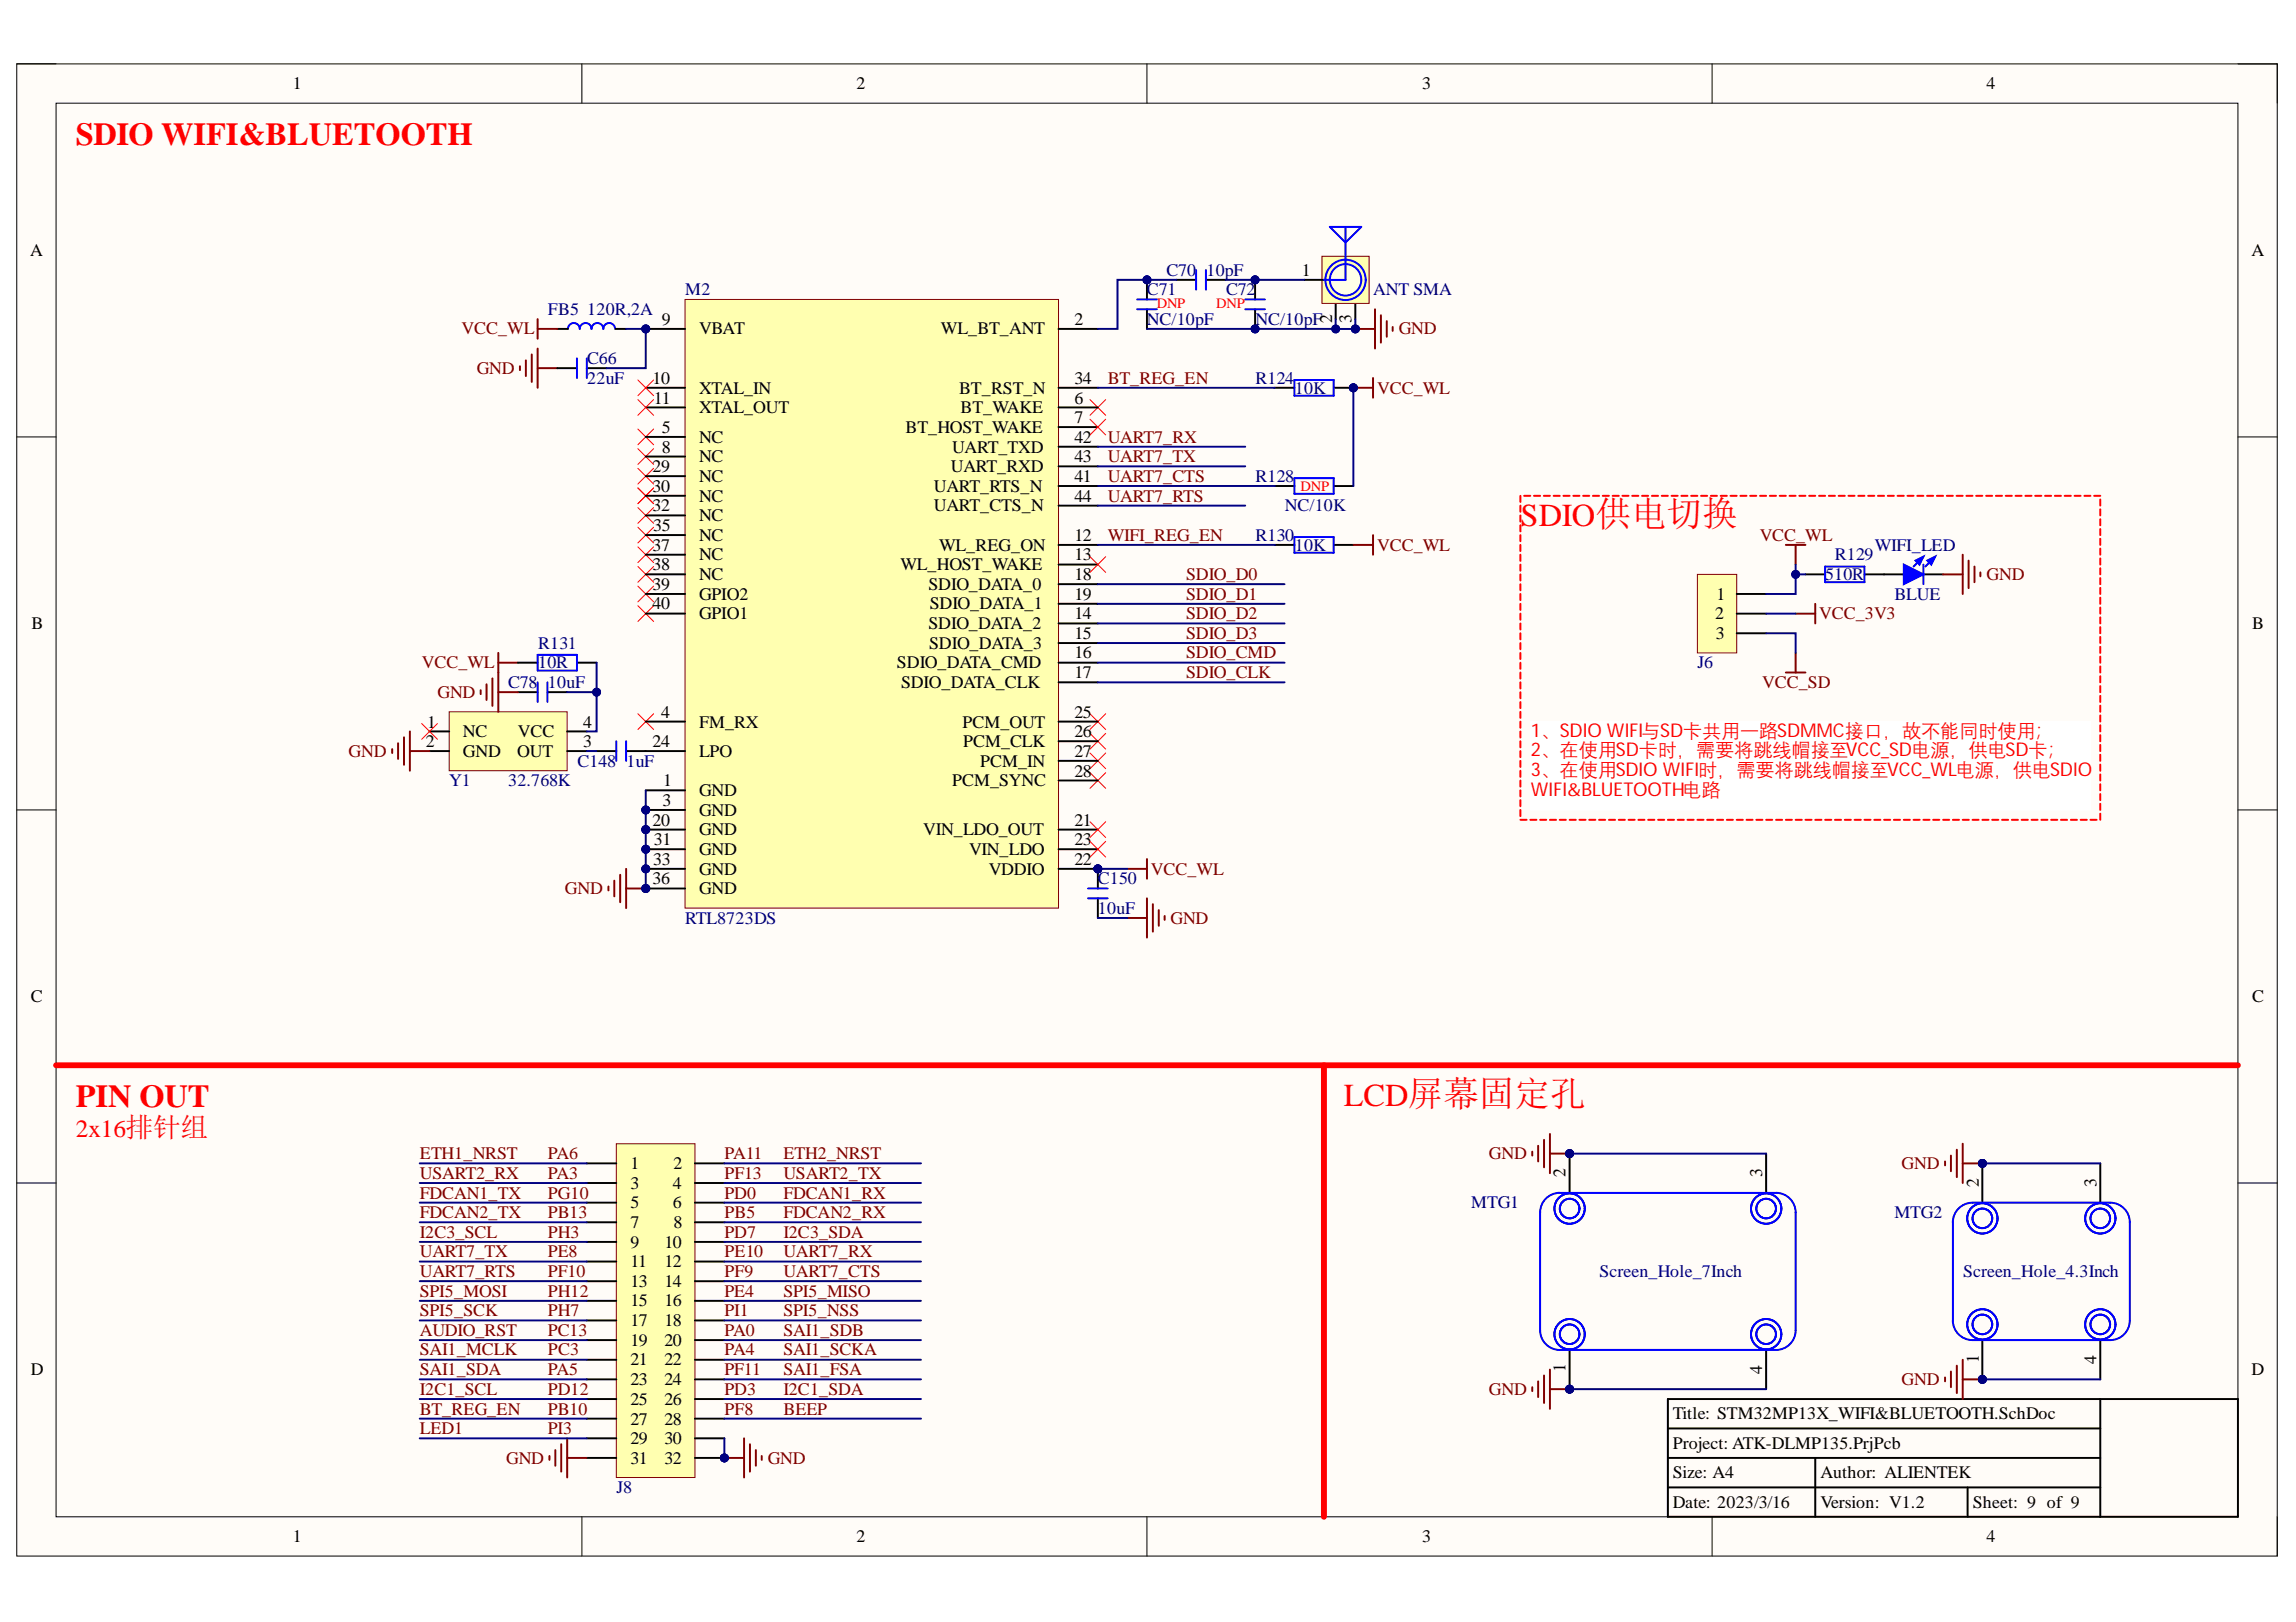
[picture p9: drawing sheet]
<svg xmlns="http://www.w3.org/2000/svg" width="297mm" height="210mm" viewBox="0 0 297 210" stroke-linecap="round" stroke-linejoin="round" font-family="sans-serif">
<defs><g id="words">
<g font-size="4.1" fill="#f00">
<text x="9.8" y="18.8">SDIO WIFI&amp;BLUETOOTH</text>
<text x="196.7" y="68.1">SDIO供电切换</text>
<text x="9.8" y="143.3">PIN OUT</text>
<text x="173.8" y="143.1">LCD屏幕固定孔</text>
</g>
<text font-size="3.2" fill="#f00" x="9.8" y="147.2">2x16排针组</text>
<g font-size="2.5" fill="#f00">
<text x="198" y="95.3">1、SDIO WIFI与SD卡共用一路SDMMC接口，故不能同时使用；</text>
<text x="198" y="97.9">2、在使用SD卡时，需要将跳线帽接至VCC_SD电源，供电SD卡；</text>
<text x="198" y="100.4">3、在使用SDIO WIFI时，需要将跳线帽接至VCC_WL电源，供电SDIO</text>
<text x="198" y="103">WIFI&amp;BLUETOOTH电路</text>
</g>
<g font-size="2.3">
<text x="37.9" y="11.6">1</text>
<text x="110.8" y="11.6">2</text>
<text x="184" y="11.6">3</text>
<text x="257" y="11.6">4</text>
<text x="3.9" y="33.1">A</text>
<text x="168.4" y="35.7">1</text>
<text x="291.3" y="33.1">A</text>
<text x="172.3" y="41.8" transform="rotate(-90 172.3 41.8)">2</text>
<text x="174.9" y="41.8" transform="rotate(-90 174.9 41.8)">3</text>
<text x="85.6" y="42">9</text>
<text x="90.4" y="43.3">VBAT</text>
<text x="121.7" y="43.3">WL_BT_ANT</text>
<text x="139" y="42">2</text>
<text x="84.4" y="49.7">10</text>
<text x="84.6" y="52.2">11</text>
<text x="90.4" y="51">XTAL_IN</text>
<text x="90.4" y="53.5">XTAL_OUT</text>
<text x="124.1" y="51">BT_RST_N</text>
<text x="124.3" y="53.5">BT_WAKE</text>
<text x="139" y="52.2">6</text>
<text x="139" y="49.7">34</text>
<text x="85.6" y="56">5</text>
<text x="85.6" y="58.6">8</text>
<text x="90.4" y="57.3">NC</text>
<text x="90.4" y="59.8">NC</text>
<text x="117.2" y="56">BT_HOST_WAKE</text>
<text x="123.2" y="58.6">UART_TXD</text>
<text x="139" y="54.8">7</text>
<text x="139" y="57.3">42</text>
<text x="139" y="59.8">43</text>
<text x="84.4" y="61.1">29</text>
<text x="84.4" y="63.6">30</text>
<text x="90.4" y="62.4">NC</text>
<text x="90.4" y="64.9">NC</text>
<text x="120.8" y="63.6">UART_RTS_N</text>
<text x="123" y="61.1">UART_RXD</text>
<text x="139" y="62.4">41</text>
<text x="139" y="64.9">44</text>
<text x="84.4" y="66.2">32</text>
<text x="84.4" y="71.3">37</text>
<text x="84.5" y="68.7">35</text>
<text x="90.4" y="67.5">NC</text>
<text x="90.4" y="70">NC</text>
<text x="120.8" y="66.2">UART_CTS_N</text>
<text x="121.5" y="71.3">WL_REG_ON</text>
<text x="139" y="70">12</text>
<text x="84.4" y="73.8">38</text>
<text x="84.4" y="76.3">39</text>
<text x="90.4" y="72.5">NC</text>
<text x="90.4" y="75.1">NC</text>
<text x="90.4" y="77.6">GPIO2</text>
<text x="116.5" y="73.8">WL_HOST_WAKE</text>
<text x="120.1" y="76.3">SDIO_DATA_0</text>
<text x="139" y="72.5">13</text>
<text x="139" y="75.1">18</text>
<text x="139" y="77.6">19</text>
<text x="222.1" y="77.6">1</text>
<text x="4.1" y="81.4">B</text>
<text x="84.4" y="78.9">40</text>
<text x="90.4" y="80.1">GPIO1</text>
<text x="120.1" y="81.4">SDIO_DATA_2</text>
<text x="120.2" y="83.9">SDIO_DATA_3</text>
<text x="120.3" y="78.9">SDIO_DATA_1</text>
<text x="139" y="80.1">14</text>
<text x="139" y="82.7">15</text>
<text x="221.9" y="80.1">2</text>
<text x="222" y="82.7">3</text>
<text x="291.4" y="81.4">B</text>
<text x="116" y="86.5">SDIO_DATA_CMD</text>
<text x="116.6" y="89">SDIO_DATA_CLK</text>
<text x="139" y="85.2">16</text>
<text x="139" y="87.7">17</text>
<text x="55.2" y="94.2">1</text>
<text x="59.9" y="95.4">NC</text>
<text x="67" y="95.4">VCC</text>
<text x="75.5" y="94.2">4</text>
<text x="85.5" y="92.9">4</text>
<text x="90.4" y="94.2">FM_RX</text>
<text x="124.5" y="94.2">PCM_OUT</text>
<text x="139" y="92.9">25</text>
<text x="139" y="95.4">26</text>
<text x="55.1" y="96.7">2</text>
<text x="59.9" y="98">GND</text>
<text x="66.9" y="98">OUT</text>
<text x="75.5" y="96.7">3</text>
<text x="84.4" y="96.7">24</text>
<text x="85.8" y="101.8">1</text>
<text x="90.4" y="98">LPO</text>
<text x="123.2" y="101.8">PCM_SYNC</text>
<text x="124.6" y="96.7">PCM_CLK</text>
<text x="126.8" y="99.2">PCM_IN</text>
<text x="139" y="98">27</text>
<text x="139" y="100.5">28</text>
<text x="84.4" y="106.8">20</text>
<text x="85.7" y="104.3">3</text>
<text x="90.4" y="103">GND</text>
<text x="90.4" y="105.6">GND</text>
<text x="139" y="106.8">21</text>
<text x="84.5" y="111.9">33</text>
<text x="84.6" y="109.4">31</text>
<text x="90.4" y="108.1">GND</text>
<text x="90.4" y="110.6">GND</text>
<text x="90.4" y="113.2">GND</text>
<text x="119.5" y="108.1">VIN_LDO_OUT</text>
<text x="125.4" y="110.6">VIN_LDO</text>
<text x="127.9" y="113.2">VDDIO</text>
<text x="139" y="111.9">22</text>
<text x="139" y="109.4">23</text>
<text x="84.4" y="114.5">36</text>
<text x="90.4" y="115.7">GND</text>
<text x="4" y="129.7">C</text>
<text x="291.4" y="129.7">C</text>
<text x="81.6" y="151.3">1</text>
<text x="81.6" y="153.8">3</text>
<text x="87.1" y="153.8">4</text>
<text x="87.1" y="151.3">2</text>
<text x="202.5" y="152.3" transform="rotate(-90 202.5 152.3)">2</text>
<text x="228" y="152.3" transform="rotate(-90 228 152.3)">3</text>
<text x="256" y="153.6" transform="rotate(-90 256 153.6)">2</text>
<text x="271.2" y="153.6" transform="rotate(-90 271.2 153.6)">3</text>
<text x="81.6" y="156.4">5</text>
<text x="81.6" y="158.9">7</text>
<text x="81.6" y="161.5">9</text>
<text x="86" y="161.5">10</text>
<text x="87.1" y="156.4">6</text>
<text x="87.1" y="158.9">8</text>
<text x="81.6" y="164">11</text>
<text x="81.6" y="166.5">13</text>
<text x="86" y="164">12</text>
<text x="86" y="166.5">14</text>
<text x="81.6" y="169.1">15</text>
<text x="81.6" y="171.6">17</text>
<text x="86" y="169.1">16</text>
<text x="86" y="171.6">18</text>
<text x="4" y="177.9">D</text>
<text x="81.6" y="174.1">19</text>
<text x="81.6" y="176.7">21</text>
<text x="81.6" y="179.3">23</text>
<text x="86" y="174.1">20</text>
<text x="86" y="176.7">22</text>
<text x="86" y="179.3">24</text>
<text x="202.5" y="177.6" transform="rotate(-90 202.5 177.6)">1</text>
<text x="228" y="177.8" transform="rotate(-90 228 177.8)">4</text>
<text x="256" y="176.3" transform="rotate(-90 256 176.3)">1</text>
<text x="271.2" y="176.5" transform="rotate(-90 271.2 176.5)">4</text>
<text x="291.3" y="177.9">D</text>
<text x="81.6" y="181.8">25</text>
<text x="81.6" y="184.4">27</text>
<text x="86" y="181.8">26</text>
<text x="86" y="184.4">28</text>
<text x="216.4" y="183.7">Title: STM32MP13X_WIFI&amp;BLUETOOTH.SchDoc</text>
<text x="81.6" y="186.9">29</text>
<text x="81.6" y="189.4">31</text>
<text x="86" y="186.9">30</text>
<text x="86" y="189.4">32</text>
<text x="216.4" y="191.3">Size: A4</text>
<text x="216.4" y="187.5">Project: ATK-DLMP135.PrjPcb</text>
<text x="235.5" y="191.3">Author: ALIENTEK</text>
<text x="216.4" y="195.1">Date: 2023/3/16</text>
<text x="235.5" y="195.1">Version: V1.2</text>
<text x="255.2" y="195.1">Sheet: 9 of 9</text>
<text x="37.9" y="199.6">1</text>
<text x="110.8" y="199.6">2</text>
<text x="184" y="199.6">3</text>
<text x="257" y="199.6">4</text>
</g>
<g font-size="2.3" fill="#000080">
<text x="150.9" y="35.7">C70</text>
<text x="156.1" y="35.7">10pF</text>
<text x="70.9" y="40.7">FB5</text>
<text x="76" y="40.7">120R,2A</text>
<text x="88.7" y="38.2">M2</text>
<text x="148.4" y="38.2">C71</text>
<text x="158.6" y="38.2">C72</text>
<text x="177.7" y="38.2">ANT SMA</text>
<text x="76" y="47.1">C66</text>
<text x="148.4" y="42">NC/10pF</text>
<text x="162.4" y="42">NC/10pF</text>
<text x="76" y="49.7">22uF</text>
<text x="162.4" y="49.7">R124</text>
<text x="167.5" y="51">10K</text>
<text x="162.4" y="62.4">R128</text>
<text x="162.4" y="70">R130</text>
<text x="166.2" y="66.2">NC/10K</text>
<text x="167.5" y="71.3">10K</text>
<text x="242.5" y="71.3">WIFI_LED</text>
<text x="236.1" y="75.1">510R</text>
<text x="237.4" y="72.5">R129</text>
<text x="245.1" y="77.6">BLUE</text>
<text x="69.6" y="83.9">R131</text>
<text x="65.7" y="89">C78</text>
<text x="69.6" y="86.5">10R</text>
<text x="70.9" y="89">10uF</text>
<text x="219.6" y="86.5">J6</text>
<text x="58.1" y="101.8">Y1</text>
<text x="65.7" y="101.8">32.768K</text>
<text x="74.7" y="99.2">C148</text>
<text x="81" y="99.2">1uF</text>
<text x="88.7" y="119.5">RTL8723DS</text>
<text x="142" y="114.5">C150</text>
<text x="142" y="118.3">10uF</text>
<text x="190.3" y="156.4">MTG1</text>
<text x="245.1" y="157.6">MTG2</text>
<text x="206.9" y="165.3">Screen_Hole_7Inch</text>
<text x="254" y="165.3">Screen_Hole_4.3Inch</text>
<text x="79.8" y="193.2">J8</text>
</g>
<g font-size="2.3" fill="#800000">
<text x="59.7" y="43.3">VCC_WL</text>
<text x="181" y="43.3">GND</text>
<text x="61.7" y="48.3">GND</text>
<text x="143.3" y="49.7">BT_REG_EN</text>
<text x="178.2" y="51">VCC_WL</text>
<text x="143.3" y="57.3">UART7_RX</text>
<text x="143.3" y="59.8">UART7_TX</text>
<text x="143.3" y="62.4">UART7_CTS</text>
<text x="143.3" y="64.9">UART7_RTS</text>
<text x="143.3" y="70">WIFI_REG_EN</text>
<text x="178.2" y="71.3">VCC_WL</text>
<text x="227.7" y="70">VCC_WL</text>
<text x="153.5" y="75.1">SDIO_D0</text>
<text x="153.5" y="77.6">SDIO_D1</text>
<text x="257" y="75.1">GND</text>
<text x="153.5" y="80.1">SDIO_D2</text>
<text x="153.5" y="82.7">SDIO_D3</text>
<text x="235.4" y="80.1">VCC_3V3</text>
<text x="54.6" y="86.5">VCC_WL</text>
<text x="153.5" y="85.2">SDIO_CMD</text>
<text x="153.5" y="87.7">SDIO_CLK</text>
<text x="228" y="89">VCC_SD</text>
<text x="56.6" y="90.3">GND</text>
<text x="45.1" y="98">GND</text>
<text x="148.9" y="113.2">VCC_WL</text>
<text x="73.1" y="115.7">GND</text>
<text x="151.4" y="119.5">GND</text>
<text x="54.3" y="150">ETH1_NRST</text>
<text x="54.3" y="152.6">USART2_RX</text>
<text x="54.3" y="155.1">FDCAN1_TX</text>
<text x="70.9" y="150">PA6</text>
<text x="70.9" y="152.6">PA3</text>
<text x="70.9" y="155.1">PG10</text>
<text x="93.7" y="152.6">PF13</text>
<text x="93.7" y="150">PA11</text>
<text x="93.7" y="155.1">PD0</text>
<text x="101.3" y="152.6">USART2_TX</text>
<text x="101.3" y="150">ETH2_NRST</text>
<text x="101.3" y="155.1">FDCAN1_RX</text>
<text x="192.6" y="150">GND</text>
<text x="246" y="151.3">GND</text>
<text x="54.3" y="157.6">FDCAN2_TX</text>
<text x="54.3" y="160.2">I2C3_SCL</text>
<text x="70.9" y="157.6">PB13</text>
<text x="70.9" y="160.2">PH3</text>
<text x="93.7" y="157.6">PB5</text>
<text x="93.7" y="160.2">PD7</text>
<text x="101.3" y="157.6">FDCAN2_RX</text>
<text x="101.3" y="160.2">I2C3_SDA</text>
<text x="54.3" y="162.7">UART7_TX</text>
<text x="54.3" y="165.3">UART7_RTS</text>
<text x="54.3" y="167.8">SPI5_MOSI</text>
<text x="70.9" y="162.7">PE8</text>
<text x="70.9" y="165.3">PF10</text>
<text x="70.9" y="167.8">PH12</text>
<text x="93.7" y="162.7">PE10</text>
<text x="93.7" y="167.8">PE4</text>
<text x="93.7" y="165.3">PF9</text>
<text x="101.3" y="162.7">UART7_RX</text>
<text x="101.3" y="167.8">SPI5_MISO</text>
<text x="101.3" y="165.3">UART7_CTS</text>
<text x="54.3" y="170.3">SPI5_SCK</text>
<text x="54.3" y="172.9">AUDIO_RST</text>
<text x="70.9" y="170.3">PH7</text>
<text x="70.9" y="172.9">PC13</text>
<text x="93.7" y="170.3">PI1</text>
<text x="93.7" y="172.9">PA0</text>
<text x="101.3" y="170.3">SPI5_NSS</text>
<text x="101.3" y="172.9">SAI1_SDB</text>
<text x="54.3" y="175.4">SAI1_MCLK</text>
<text x="54.3" y="177.9">SAI1_SDA</text>
<text x="70.9" y="175.4">PC3</text>
<text x="70.9" y="177.9">PA5</text>
<text x="93.7" y="175.4">PA4</text>
<text x="93.7" y="177.9">PF11</text>
<text x="101.3" y="175.4">SAI1_SCKA</text>
<text x="101.3" y="177.9">SAI1_FSA</text>
<text x="246" y="179.3">GND</text>
<text x="54.3" y="180.6">I2C1_SCL</text>
<text x="54.3" y="183.1">BT_REG_EN</text>
<text x="54.3" y="185.6">LED1</text>
<text x="70.9" y="180.6">PD12</text>
<text x="70.9" y="183.1">PB10</text>
<text x="70.9" y="185.6">PI3</text>
<text x="93.7" y="180.6">PD3</text>
<text x="93.7" y="183.1">PF8</text>
<text x="101.3" y="180.6">I2C1_SDA</text>
<text x="101.3" y="183.1">BEEP</text>
<text x="192.6" y="180.6">GND</text>
<text x="65.5" y="189.4">GND</text>
<text x="99.3" y="189.4">GND</text>
</g>
<g font-size="1.9" fill="#f00">
<text x="149.7" y="39.8">DNP</text>
<text x="157.4" y="39.8">DNP</text>
<text x="168.3" y="63.5">DNP</text>
</g>
</g></defs>
<path d="M2.2 8.3h292.4v193.1h-292.4z" fill-rule="evenodd" fill="#fffcf8"/>
<path d="M2.2 8.3h292.4v193.1h-292.4z" fill="none" stroke="#000" stroke-width=".13"/>
<path d="M7.3 13.4h282.2v182.9h-282.2z" fill-rule="evenodd" fill="#fffcf8"/>
<g fill="none" stroke="#000" stroke-width=".13">
<path d="M2.2 8.3h5.1M7.3 13.4h282.2v182.9h-282.2zM75.3 8.3v5M148.4 8.3v5M221.5 8.3v5.1M289.5 8.3h5.1v5.1M2.2 56.5h5.1M289.5 56.5h5.1M2.2 104.8h5.1M289.5 104.8h5.1M2.2 153.1h5.1M289.5 153.1h5.1"/>
<path d="M75.3 196.3v5.1M148.4 196.3v5.1M221.5 196.3v5.1M294.6 196.3v5.1"/>
</g>
<path d="M72.1 42.6h1.4M72.1 47.6h2.5M75.9 47.6h2.6M79.6 42.6h1.4M215.8 181.1h73.7v15.2h-73.7zM215.8 188.7h55.9M215.8 192.5h55.9M215.8 184.9h55.9M234.8 188.7v7.6M254.6 192.5v3.8M271.7 181.1v15.2" fill="none" stroke="#000" stroke-width=".25"/>
<path d="M73.5 42.6a.76 .76 0 0 1 .7-.8 .76 .76 0 0 1 .8 .8 .76 .76 0 0 1 .8-.8 .76 .76 0 0 1 .7 .8 .76 .76 0 0 1 .8-.8 .76 .76 0 0 1 .8 .8 .76 .76 0 0 1 .7-.8 .76 .76 0 0 1 .8 .8M74.6 46.4v2.5M75.9 46.4v2.5" fill="none" stroke="#00f" stroke-width=".25"/>
<path d="M67.3 47.4v.5M68 46.6v2.1M68.8 45.9v3.5M69.6 41.3v2.5M69.6 45.1v5.1M69.6 47.6h2.5M69.6 42.6h2.5" fill="none" stroke="#800000" stroke-width=".25"/>
<path d="M58.1 92.1h15.3v7.6h-15.3z" fill-rule="evenodd" fill="#ffffb0"/>
<path d="M58.1 92.1h15.3v7.6h-15.3z" fill="none" stroke="#800000" stroke-width=".13"/>
<path d="M164.9 70.5h2.6M172.5 70.5h2.6M55.6 94.7h2.5M55.6 97.2h2.5M67 89.6h2.6M67 85.8h2.6M70.8 89.6h2.6M73.4 94.7h2.5M73.4 97.2h2.5M74.6 85.8h2.6M77.2 97.2h2.5M81 97.2h2.5" fill="none" stroke="#000" stroke-width=".25"/>
<path d="M167.5 69.5h5v2h-5zM69.6 84.7h5v2.1h-5zM69.6 88.3v2.5M70.8 88.3v2.5M79.7 95.9v2.6M81 95.9v2.6" fill="none" stroke="#00f" stroke-width=".25"/>
<g fill="none" stroke="#800000" stroke-width=".25">
<path d="M175.1 70.5h2.5M177.6 69.2v2.6M50.7 96.9v.5M51.5 96.2v2M52.3 95.4v3.6M53 94.7v5M53 97.2h2.6M62.2 89.3v.5M62.9 88.6v2M63.7 87.8v3.5M64.5 84.5v7.6M64.5 85.8h2.5"/>
<path d="M64.5 89.6h2.5"/>
</g>
<path d="M54.6 93.6l2 2.1M56.6 93.6l-2 2.1" fill="none" stroke="#f00" stroke-width=".13"/>
<circle cx="175.1" cy="50.2" r=".51" fill="#000080"/>
<circle cx="175.1" cy="50.2" r=".51" fill="none" stroke="#000080" stroke-width=".13"/>
<path d="M172.5 50.2h2.6" fill="none" stroke="#000" stroke-width=".25"/>
<circle cx="175.1" cy="50.2" r=".51" fill="#000080"/>
<circle cx="175.1" cy="50.2" r=".51" fill="none" stroke="#000080" stroke-width=".13"/>
<path d="M164.9 50.2h2.6" fill="none" stroke="#000" stroke-width=".25"/>
<path d="M167.5 49.2h5v2h-5z" fill="none" stroke="#00f" stroke-width=".25"/>
<path d="M175.1 50.2h2.5M177.6 48.9v2.6" fill="none" stroke="#800000" stroke-width=".25"/>
<circle cx="175.1" cy="50.2" r=".51" fill="#000080"/>
<circle cx="175.1" cy="50.2" r=".51" fill="none" stroke="#000080" stroke-width=".13"/>
<path d="M164.9 62.9h2.6M172.5 62.9h2.6" fill="none" stroke="#000" stroke-width=".25"/>
<path d="M167.5 61.9h5v2h-5z" fill="none" stroke="#00f" stroke-width=".25"/>
<circle cx="148.4" cy="36.2" r=".51" fill="#000080"/>
<circle cx="148.4" cy="36.2" r=".51" fill="none" stroke="#000080" stroke-width=".13"/>
<path d="M148.4 36.2v2.6M148.4 40v2.6" fill="none" stroke="#000" stroke-width=".25"/>
<circle cx="148.4" cy="36.2" r=".51" fill="#000080"/>
<circle cx="148.4" cy="36.2" r=".51" fill="none" stroke="#000080" stroke-width=".13"/>
<path d="M147.1 38.8h2.6M154.7 34.9v2.6M156 34.9v2.6M147.1 40h2.6" fill="none" stroke="#00f" stroke-width=".25"/>
<path d="M152.2 36.2h2.5M156 36.2h2.6" fill="none" stroke="#000" stroke-width=".25"/>
<circle cx="162.4" cy="36.2" r=".51" fill="#000080"/>
<circle cx="162.4" cy="36.2" r=".51" fill="none" stroke="#000080" stroke-width=".13"/>
<circle cx="162.4" cy="42.6" r=".51" fill="#000080"/>
<circle cx="162.4" cy="42.6" r=".51" fill="none" stroke="#000080" stroke-width=".13"/>
<path d="M162.4 36.2v2.6" fill="none" stroke="#000" stroke-width=".25"/>
<circle cx="162.4" cy="36.2" r=".51" fill="#000080"/>
<circle cx="162.4" cy="36.2" r=".51" fill="none" stroke="#000080" stroke-width=".13"/>
<path d="M162.4 40v2.6" fill="none" stroke="#000" stroke-width=".25"/>
<circle cx="162.4" cy="42.6" r=".51" fill="#000080"/>
<circle cx="162.4" cy="42.6" r=".51" fill="none" stroke="#000080" stroke-width=".13"/>
<path d="M161.1 38.8h2.5M161.1 40h2.5" fill="none" stroke="#00f" stroke-width=".25"/>
<path d="M175.3 42.6h2.6M177.9 40v5.1M178.6 40.8v3.5M179.4 41.6v2M180.2 42.3v.5" fill="none" stroke="#800000" stroke-width=".25"/>
<circle cx="175.3" cy="42.6" r=".51" fill="#000080"/>
<circle cx="175.3" cy="42.6" r=".51" fill="none" stroke="#000080" stroke-width=".13"/>
<path d="M78.7 114.7v.5M79.5 114v2M80.2 113.2v3.6M81 112.4v5.1M81 115h2.5M145.8 112.4h2.6M148.4 111.2v2.5" fill="none" stroke="#800000" stroke-width=".25"/>
<circle cx="83.5" cy="115" r=".51" fill="#000080"/>
<circle cx="83.5" cy="115" r=".51" fill="none" stroke="#000080" stroke-width=".13"/>
<g fill="none" stroke="#f00" stroke-width=".13">
<path d="M82.5 55.5l2.1 2.1M82.5 58.1l2.1 2M84.6 55.5l-2.1 2.1M84.6 58.1l-2.1 2M82.5 63.1l2.1 2.1M82.5 65.7l2.1 2M82.5 68.2l2.1 2.1M82.5 70.8l2.1 2M82.5 73.3l2.1 2M82.5 75.9l2.1 2M82.5 78.4l2.1 2M82.5 60.6l2.1 2"/>
<path d="M84.6 63.1l-2.1 2.1M84.6 65.7l-2.1 2M84.6 68.2l-2.1 2.1M84.6 70.8l-2.1 2M84.6 73.3l-2.1 2M84.6 75.9l-2.1 2M84.6 78.4l-2.1 2M84.6 60.6l-2.1 2M82.5 92.4l2.1 2M84.6 92.4l-2.1 2M141 92.4l2 2M141 94.9l2 2"/>
<path d="M141 97.4l2 2.1M141 100l2 2M143 92.4l-2 2M143 94.9l-2 2M143 97.4l-2 2.1M143 100l-2 2"/>
</g>
<circle cx="142" cy="112.4" r=".51" fill="#000080"/>
<circle cx="142" cy="112.4" r=".51" fill="none" stroke="#000080" stroke-width=".13"/>
<path d="M142 112.4v2.6M142 116.3v2.5" fill="none" stroke="#000" stroke-width=".25"/>
<circle cx="142" cy="112.4" r=".51" fill="#000080"/>
<circle cx="142" cy="112.4" r=".51" fill="none" stroke="#000080" stroke-width=".13"/>
<path d="M140.8 115h2.5M140.8 116.3h2.5" fill="none" stroke="#00f" stroke-width=".25"/>
<path d="M145.8 118.8h2.6M148.4 116.3v5M149.2 117v3.6M149.9 117.8v2M150.7 118.5v.5" fill="none" stroke="#800000" stroke-width=".25"/>
<path d="M243.7 74.3h2.6M248.8 74.3h2.6" fill="none" stroke="#000" stroke-width=".25"/>
<path d="M246.3 73.1l2.5 1.2-2.5 1.3z" fill="#00f"/>
<path d="M246.3 73.1l2.5 1.2-2.5 1.3zM248.8 72l-1.2 1.3M250.4 72l-1.3 1.3" fill="none" stroke="#00f" stroke-width=".25"/>
<path d="M247.8 72.5l1-.5-.5 1.1z" fill="#00f"/>
<path d="M247.8 72.5l1-.5-.5 1.1z" fill="none" stroke="#00f" stroke-width=".25"/>
<path d="M249.3 72.5l1.1-.5-.6 1.1z" fill="#00f"/>
<path d="M236.1 73.3h5.1v2h-5.1zM248.8 73.1v2.5M249.3 72.5l1.1-.5-.6 1.1z" fill="none" stroke="#00f" stroke-width=".25"/>
<path d="M233.6 74.3h2.5M241.2 74.3h2.5" fill="none" stroke="#000" stroke-width=".25"/>
<path d="M251.4 74.3h2.5M253.9 71.8v5.1M254.7 72.5v3.6M255.4 73.3v2M256.2 74.1v.5" fill="none" stroke="#800000" stroke-width=".25"/>
<path d="M219.6 74.3h5.1v10.2h-5.1z" fill-rule="evenodd" fill="#ffffb0"/>
<path d="M219.6 74.3h5.1v10.2h-5.1z" fill="none" stroke="#800000" stroke-width=".13"/>
<path d="M224.7 76.9h3.8M224.7 79.4h3.8M224.7 81.9h3.8" fill="none" stroke="#000" stroke-width=".25"/>
<path d="M231 70.5h2.6M232.3 70.5v2.6M232.3 79.4h2.5M234.8 78.1v2.6M231 87h2.6M232.3 84.5v2.5" fill="none" stroke="#800000" stroke-width=".25"/>
<path d="M198 93.4h72.4v11.4h-72.4z" fill-rule="evenodd" fill="#fff"/>
<path d="M198 93.4h72.4v11.4h-72.4z" fill="none" stroke="#fff" stroke-width=".13"/>
<g fill="none" stroke="#f00" stroke-width=".25">
<path d="M196.7 64.2v.8M196.7 65.4v.8M196.7 66.7v.8M196.7 68v.8M196.7 69.2v.8M196.7 70.5v.8M196.7 71.8v.8M196.7 73.1v.8M196.7 74.3v.8M196.7 75.6v.8M196.7 76.9v.8M196.7 78.1v.8"/>
<path d="M196.7 79.4v.8M197.2 64.2h.8M198.5 64.2h.7M199.7 64.2h.8M201 64.2h.8M202.3 64.2h.8M203.5 64.2h.8M204.8 64.2h.8M206.1 64.2h.8M207.3 64.2h.9M208.6 64.2h.8M209.9 64.2h.8"/>
<path d="M211.2 64.2h.8M212.4 64.2h.8M213.7 64.2h.8M215 64.2h.8M216.3 64.2h.7M217.5 64.2h.8M218.8 64.2h.8M220.1 64.2h.8M221.3 64.2h.8M222.6 64.2h.8M223.9 64.2h.8M225.2 64.2h.8"/>
<path d="M226.4 64.2h.8M227.7 64.2h.8M229 64.2h.8M230.2 64.2h.8M231.5 64.2h.8M232.8 64.2h.8M234.1 64.2h.7M235.3 64.2h.8M236.6 64.2h.8M237.9 64.2h.8M239.1 64.2h.8M240.4 64.2h.8"/>
<path d="M241.7 64.2h.8M243 64.2h.7M244.2 64.2h.8M245.5 64.2h.8M246.8 64.2h.8M248 64.2h.8M249.3 64.2h.8M250.6 64.2h.8M251.9 64.2h.8M253.1 64.2h.8M254.4 64.2h.8M255.7 64.2h.8"/>
<path d="M256.9 64.2h.8M258.2 64.2h.8M259.5 64.2h.8M260.8 64.2h.7M262 64.2h.8M263.3 64.2h.8M264.6 64.2h.8M265.8 64.2h.8M267.1 64.2h.8M268.4 64.2h.8M269.7 64.2h.7M270.9 64.2h.8"/>
<path d="M271.7 64.6v.8M271.7 65.9v.8M271.7 67.2v.8M271.7 68.5v.7M271.7 69.7v.8M271.7 71v.8M271.7 72.3v.8M271.7 73.5v.8M271.7 74.8v.8M271.7 76.1v.8M271.7 77.3v.8M271.7 78.6v.8"/>
<path d="M271.7 79.9v.8M196.7 80.7v.8M196.7 81.9v.8M196.7 83.2v.8M196.7 84.5v.8M196.7 85.8v.8M196.7 87v.8M196.7 88.3v.8M196.7 89.6v.8M196.7 90.8v.8M196.7 92.1v.8M196.7 93.4v.8"/>
<path d="M196.7 94.7v.8M196.7 95.9v.8M196.7 97.2v.8M196.7 98.5v.8M196.7 99.7v.8M271.7 81.2v.7M271.7 82.4v.8M271.7 83.7v.8M271.7 85v.8M271.7 86.2v.8M271.7 87.5v.8M271.7 88.8v.8"/>
<path d="M271.7 90.1v.7M271.7 91.3v.8M271.7 92.6v.8M271.7 93.9v.8M271.7 95.1v.8M271.7 96.4v.8M271.7 97.7v.8M271.7 98.9v.8M196.7 101v.8M196.7 102.3v.8M196.7 103.5v.8M196.7 104.8v.8"/>
<path d="M196.7 106.1h.8M198 106.1h.8M199.2 106.1h.8M200.5 106.1h.8M201.8 106.1h.8M203.1 106.1h.8M204.3 106.1h.8M205.6 106.1h.8M206.9 106.1h.8M208.2 106.1h.7M209.4 106.1h.8M210.7 106.1h.8"/>
<path d="M212 106.1h.8M213.2 106.1h.8M214.5 106.1h.8M215.8 106.1h.8M217 106.1h.8M218.3 106.1h.8M219.6 106.1h.8M220.9 106.1h.8M222.1 106.1h.8M223.4 106.1h.8M224.7 106.1h.8M226 106.1h.7"/>
<path d="M227.2 106.1h.8M228.5 106.1h.8M229.8 106.1h.8M231 106.1h.8M232.3 106.1h.8M233.6 106.1h.8M234.8 106.1h.8M236.1 106.1h.8M237.4 106.1h.8M238.7 106.1h.8M239.9 106.1h.8M241.2 106.1h.8"/>
<path d="M242.5 106.1h.8M243.7 106.1h.8M245 106.1h.8M246.3 106.1h.8M247.6 106.1h.8M248.8 106.1h.8M250.1 106.1h.8M251.4 106.1h.8M252.7 106.1h.7M253.9 106.1h.8M255.2 106.1h.8M256.5 106.1h.8"/>
<path d="M257.7 106.1h.8M259 106.1h.8M260.3 106.1h.8M261.5 106.1h.8M262.8 106.1h.8M264.1 106.1h.8M265.4 106.1h.8M266.6 106.1h.8M267.9 106.1h.8M269.2 106.1h.8M270.4 106.1h.8M271.7 100.2v.8"/>
<path d="M271.7 101.5v.8M271.7 102.8v.7M271.7 104v.8M271.7 105.3v.8"/>
</g>
<path d="M141 51.7l2 2M143 51.7l-2 2" fill="none" stroke="#f00" stroke-width=".13"/>
<path d="M7.3 137.9h282.2" fill="none" stroke="#f00" stroke-width=".76"/>
<path d="M198.2 179.5v.5M199 178.8v2M199.8 178v3.6M200.5 177.2v5.1M200.5 179.8h2.6" fill="none" stroke="#800000" stroke-width=".25"/>
<circle cx="203.1" cy="179.8" r=".51" fill="#000080"/>
<circle cx="203.1" cy="179.8" r=".51" fill="none" stroke="#000080" stroke-width=".13"/>
<path d="M198.2 149v.5M199 148.3v2M199.8 147.5v3.6M200.5 146.7v5.1M200.5 149.3h2.6" fill="none" stroke="#800000" stroke-width=".25"/>
<circle cx="203.1" cy="149.3" r=".51" fill="#000080"/>
<circle cx="203.1" cy="149.3" r=".51" fill="none" stroke="#000080" stroke-width=".13"/>
<path d="M251.6 150.3v.5M252.4 149.5v2.1M253.2 148.8v3.5M253.9 148v5.1M253.9 150.6h2.6" fill="none" stroke="#800000" stroke-width=".25"/>
<circle cx="256.5" cy="150.6" r=".51" fill="#000080"/>
<circle cx="256.5" cy="150.6" r=".51" fill="none" stroke="#000080" stroke-width=".13"/>
<path d="M251.6 178.3v.5M252.4 177.5v2M253.2 176.7v3.6M253.9 176v5.1M253.9 178.5h2.6" fill="none" stroke="#800000" stroke-width=".25"/>
<circle cx="256.5" cy="178.5" r=".51" fill="#000080"/>
<circle cx="256.5" cy="178.5" r=".51" fill="none" stroke="#000080" stroke-width=".13"/>
<circle cx="203.1" cy="179.8" r=".51" fill="#000080"/>
<circle cx="203.1" cy="179.8" r=".51" fill="none" stroke="#000080" stroke-width=".13"/>
<circle cx="203.1" cy="149.3" r=".51" fill="#000080"/>
<circle cx="203.1" cy="149.3" r=".51" fill="none" stroke="#000080" stroke-width=".13"/>
<path d="M203.1 174.7v5.1" fill="none" stroke="#000" stroke-width=".25"/>
<circle cx="203.1" cy="179.8" r=".51" fill="#000080"/>
<circle cx="203.1" cy="179.8" r=".51" fill="none" stroke="#000080" stroke-width=".13"/>
<path d="M203.1 149.3v5.1M228.5 174.7v5.1" fill="none" stroke="#000" stroke-width=".25"/>
<circle cx="203.1" cy="149.3" r=".51" fill="#000080"/>
<circle cx="203.1" cy="149.3" r=".51" fill="none" stroke="#000080" stroke-width=".13"/>
<path d="M228.5 149.3v5.1" fill="none" stroke="#000" stroke-width=".25"/>
<g fill="none" stroke="#00f" stroke-width=".25">
<path d="M232.3 156.9a2.53 2.53 0 0 0-2.5-2.5h-28a2.55 2.55 0 0 0-2.6 2.5v15.3M232.3 156.9v15.3a2.55 2.55 0 0 1-2.5 2.5h-28a2.53 2.53 0 0 1-2.6-2.6"/>
<circle cx="203.1" cy="156.4" r="1.96"/>
<circle cx="203.1" cy="156.4" r="1.27"/>
<circle cx="228.5" cy="156.4" r="1.27"/>
<circle cx="228.5" cy="156.4" r="1.96"/>
<circle cx="203.1" cy="172.7" r="1.96"/>
<circle cx="203.1" cy="172.7" r="1.27"/>
<circle cx="228.5" cy="172.7" r="1.27"/>
<circle cx="228.5" cy="172.7" r="1.96"/>
</g>
<circle cx="256.5" cy="178.5" r=".51" fill="#000080"/>
<circle cx="256.5" cy="178.5" r=".51" fill="none" stroke="#000080" stroke-width=".13"/>
<circle cx="256.5" cy="150.6" r=".51" fill="#000080"/>
<circle cx="256.5" cy="150.6" r=".51" fill="none" stroke="#000080" stroke-width=".13"/>
<path d="M256.5 173.4v5.1" fill="none" stroke="#000" stroke-width=".25"/>
<circle cx="256.5" cy="178.5" r=".51" fill="#000080"/>
<circle cx="256.5" cy="178.5" r=".51" fill="none" stroke="#000080" stroke-width=".13"/>
<path d="M256.5 150.6v5M271.7 173.4v5.1" fill="none" stroke="#000" stroke-width=".25"/>
<g fill="none" stroke="#00f" stroke-width=".25">
<circle cx="256.5" cy="157.7" r="1.27"/>
<circle cx="256.5" cy="157.7" r="1.96"/>
</g>
<circle cx="256.5" cy="150.6" r=".51" fill="#000080"/>
<circle cx="256.5" cy="150.6" r=".51" fill="none" stroke="#000080" stroke-width=".13"/>
<path d="M271.7 150.6v5" fill="none" stroke="#000" stroke-width=".25"/>
<g fill="none" stroke="#00f" stroke-width=".25">
<path d="M252.6 158.2a2.55 2.55 0 0 1 2.6-2.6h17.8a2.53 2.53 0 0 1 2.5 2.6v12.7a2.53 2.53 0 0 1-2.5 2.5M252.7 158.2v12.7M252.6 170.9a2.55 2.55 0 0 0 2.6 2.5h17.8"/>
<circle cx="271.7" cy="157.7" r="1.27"/>
<circle cx="271.7" cy="157.7" r="1.96"/>
<circle cx="256.5" cy="171.4" r="1.27"/>
<circle cx="256.5" cy="171.4" r="1.96"/>
<circle cx="271.7" cy="171.4" r="1.27"/>
<circle cx="271.7" cy="171.4" r="1.96"/>
</g>
<path d="M171.3 137.9v58.4" fill="none" stroke="#f00" stroke-width=".76"/>
<circle cx="83.5" cy="104.8" r=".51" fill="#000080"/>
<circle cx="83.5" cy="104.8" r=".51" fill="none" stroke="#000080" stroke-width=".13"/>
<circle cx="83.5" cy="42.6" r=".51" fill="#000080"/>
<circle cx="83.5" cy="42.6" r=".51" fill="none" stroke="#000080" stroke-width=".13"/>
<circle cx="83.5" cy="107.4" r=".51" fill="#000080"/>
<circle cx="83.5" cy="107.4" r=".51" fill="none" stroke="#000080" stroke-width=".13"/>
<circle cx="142" cy="112.4" r=".51" fill="#000080"/>
<circle cx="142" cy="112.4" r=".51" fill="none" stroke="#000080" stroke-width=".13"/>
<circle cx="83.5" cy="109.9" r=".51" fill="#000080"/>
<circle cx="83.5" cy="109.9" r=".51" fill="none" stroke="#000080" stroke-width=".13"/>
<circle cx="83.5" cy="112.4" r=".51" fill="#000080"/>
<circle cx="83.5" cy="112.4" r=".51" fill="none" stroke="#000080" stroke-width=".13"/>
<circle cx="83.5" cy="115" r=".51" fill="#000080"/>
<circle cx="83.5" cy="115" r=".51" fill="none" stroke="#000080" stroke-width=".13"/>
<path d="M88.6 38.8h48.3v78.7h-48.3z" fill-rule="evenodd" fill="#ffffb0"/>
<path d="M88.6 38.8h48.3v78.7h-48.3z" fill="none" stroke="#800000" stroke-width=".13"/>
<path d="M136.9 42.6h5.1M83.5 102.3h5.1M83.5 104.8h5.1" fill="none" stroke="#000" stroke-width=".25"/>
<circle cx="83.5" cy="104.8" r=".51" fill="#000080"/>
<circle cx="83.5" cy="104.8" r=".51" fill="none" stroke="#000080" stroke-width=".13"/>
<path d="M83.5 56.5h5.1M83.5 59.1h5.1M83.5 42.6h5.1M136.9 52.7h5.1M136.9 55.3h5.1M83.5 93.4h5.1" fill="none" stroke="#000" stroke-width=".25"/>
<circle cx="83.5" cy="42.6" r=".51" fill="#000080"/>
<circle cx="83.5" cy="42.6" r=".51" fill="none" stroke="#000080" stroke-width=".13"/>
<path d="M83.5 50.2h5.1M83.5 52.7h5.1M136.9 70.5h5.1M136.9 73.1h5.1M136.9 75.6h5.1M136.9 78.1h5.1M136.9 80.7h5.1M136.9 83.2h5.1M136.9 85.8h5.1M136.9 88.3h5.1M83.5 107.4h5.1" fill="none" stroke="#000" stroke-width=".25"/>
<circle cx="83.5" cy="107.4" r=".51" fill="#000080"/>
<circle cx="83.5" cy="107.4" r=".51" fill="none" stroke="#000080" stroke-width=".13"/>
<path d="M136.9 107.4h5.1M136.9 112.4h5.1" fill="none" stroke="#000" stroke-width=".25"/>
<circle cx="142" cy="112.4" r=".51" fill="#000080"/>
<circle cx="142" cy="112.4" r=".51" fill="none" stroke="#000080" stroke-width=".13"/>
<path d="M83.5 61.6h5.1M83.5 64.2h5.1M83.5 97.2h5.1M136.9 93.4h5.1M136.9 95.9h5.1M136.9 98.5h5.1M83.5 109.9h5.1M136.9 109.9h5.1M136.9 101h5.1" fill="none" stroke="#000" stroke-width=".25"/>
<circle cx="83.5" cy="109.9" r=".51" fill="#000080"/>
<circle cx="83.5" cy="109.9" r=".51" fill="none" stroke="#000080" stroke-width=".13"/>
<path d="M83.5 66.7h5.1M83.5 112.4h5.1" fill="none" stroke="#000" stroke-width=".25"/>
<circle cx="83.5" cy="112.4" r=".51" fill="#000080"/>
<circle cx="83.5" cy="112.4" r=".51" fill="none" stroke="#000080" stroke-width=".13"/>
<path d="M136.9 50.2h5.1M83.5 69.2h5.1M83.5 115h5.1" fill="none" stroke="#000" stroke-width=".25"/>
<circle cx="83.5" cy="115" r=".51" fill="#000080"/>
<circle cx="83.5" cy="115" r=".51" fill="none" stroke="#000080" stroke-width=".13"/>
<path d="M172.8 38.8v2.5M175.3 38.8v2.5M136.9 57.8h5.1M83.5 71.8h5.1M83.5 74.3h5.1M83.5 76.9h5.1M83.5 79.4h5.1M136.9 62.9h5.1M136.9 60.4h5.1M136.9 65.4h5.1" fill="none" stroke="#000" stroke-width=".25"/>
<path d="M171 33.2h6.1v6.1h-6.1z" fill-rule="evenodd" fill="#ffffb0"/>
<path d="M171 33.2h6.1v6.1h-6.1z" fill="none" stroke="#800000" stroke-width=".13"/>
<path d="M168.7 36.2h2.6" fill="none" stroke="#000" stroke-width=".25"/>
<path d="M176.7 36.2a2.61 2.61 0 0 0-3.8-2.3 2.61 2.61 0 0 0-.5 4.4 2.61 2.61 0 0 0 4.2-1.5l.1-.6" fill="none" stroke="#00f" stroke-width=".25"/>
<circle cx="174.1" cy="36.2" r="2.03" fill="#ffffe8"/>
<g fill="none" stroke="#00f" stroke-width=".25">
<path d="M172 29.4h4.1l-2 2zM174.1 29.4v6.8h-2.8"/>
<circle cx="174.1" cy="36.2" r="2.03"/>
</g>
<circle cx="93.7" cy="188.7" r=".51" fill="#000080"/>
<circle cx="93.7" cy="188.7" r=".51" fill="none" stroke="#000080" stroke-width=".13"/>
<path d="M79.7 148h10.2v43.2h-10.2z" fill-rule="evenodd" fill="#ffffb0"/>
<path d="M79.7 148h10.2v43.2h-10.2z" fill="none" stroke="#800000" stroke-width=".13"/>
<g fill="none" stroke="#000" stroke-width=".25">
<path d="M75.9 150.6h3.8M75.9 153.1h3.8M75.9 155.6h3.8M75.9 158.2h3.8M89.9 150.6h3.8M89.9 153.1h3.8M89.9 155.6h3.8M89.9 158.2h3.8M75.9 160.7h3.8M75.9 163.3h3.8M75.9 165.8h3.8M75.9 168.3h3.8"/>
<path d="M75.9 170.9h3.8M75.9 173.4h3.8M75.9 176h3.8M75.9 178.5h3.8M89.9 160.7h3.8M89.9 163.3h3.8M89.9 165.8h3.8M89.9 168.3h3.8M89.9 170.9h3.8M89.9 173.4h3.8M89.9 176h3.8M89.9 178.5h3.8"/>
<path d="M75.9 181.1h3.8M75.9 183.6h3.8M75.9 186.1h3.8M75.9 188.7h3.8M89.9 181.1h3.8M89.9 183.6h3.8M89.9 186.1h3.8M89.9 188.7h3.8"/>
</g>
<circle cx="93.7" cy="188.7" r=".51" fill="#000080"/>
<circle cx="93.7" cy="188.7" r=".51" fill="none" stroke="#000080" stroke-width=".13"/>
<path d="M82.5 49.2l2.1 2M82.5 51.7l2.1 2M84.6 49.2l-2.1 2M84.6 51.7l-2.1 2M141 54.3l2 2M143 54.3l-2 2M141 72l2 2.1M143 72l-2 2.1M141 106.3l2 2.1M141 108.9l2 2M143 106.3l-2 2.1M143 108.9l-2 2" fill="none" stroke="#f00" stroke-width=".13"/>
<path d="M93.7 188.7h2.6M96.3 186.1v5.1M97 186.9v3.5M97.8 187.7v2M98.5 188.4v.5" fill="none" stroke="#800000" stroke-width=".25"/>
<circle cx="93.7" cy="188.7" r=".51" fill="#000080"/>
<circle cx="93.7" cy="188.7" r=".51" fill="none" stroke="#000080" stroke-width=".13"/>
<path d="M71.1 188.4v.5M71.8 187.7v2M72.6 186.9v3.5M73.4 186.1v5.1M73.4 188.7h2.5" fill="none" stroke="#800000" stroke-width=".25"/>
<path d="M93.7 186.1v2.6" fill="none" stroke="#000080" stroke-width=".25"/>
<circle cx="93.7" cy="188.7" r=".51" fill="#000080"/>
<circle cx="93.7" cy="188.7" r=".51" fill="none" stroke="#000080" stroke-width=".13"/>
<g fill="none" stroke="#000080" stroke-width=".25">
<path d="M73.4 89.6h3.8M54.3 158.2h21.6M54.3 155.6h21.6M54.3 153.1h21.6M54.3 150.6h21.6M54.3 178.5h21.6M54.3 176h21.6M54.3 173.4h21.6M54.3 170.9h21.6M54.3 168.3h21.6M54.3 165.8h21.6M54.3 163.3h21.6"/>
<path d="M54.3 160.7h21.6M54.3 186.1h21.6M54.3 183.6h21.6M54.3 181.1h21.6"/>
</g>
<circle cx="77.2" cy="89.6" r=".51" fill="#000080"/>
<circle cx="77.2" cy="89.6" r=".51" fill="none" stroke="#000080" stroke-width=".13"/>
<path d="M75.9 97.2h1.3M77.2 85.8v8.9h-1.3" fill="none" stroke="#000080" stroke-width=".25"/>
<circle cx="77.2" cy="89.6" r=".51" fill="#000080"/>
<circle cx="77.2" cy="89.6" r=".51" fill="none" stroke="#000080" stroke-width=".13"/>
<path d="M81 42.6h2.5v5h-5" fill="none" stroke="#000080" stroke-width=".25"/>
<circle cx="83.5" cy="42.6" r=".51" fill="#000080"/>
<circle cx="83.5" cy="42.6" r=".51" fill="none" stroke="#000080" stroke-width=".13"/>
<g fill="none" stroke="#000080" stroke-width=".25">
<path d="M142 118.8h3.8M142 112.4h3.8M93.7 158.2h25.4M93.7 155.6h25.4M93.7 153.1h25.4M93.7 150.6h25.4M93.7 178.5h25.4M93.7 176h25.4M93.7 173.4h25.4M93.7 170.9h25.4M93.7 168.3h25.4M93.7 165.8h25.4"/>
<path d="M93.7 163.3h25.4M93.7 160.7h25.4M93.7 183.6h25.4M93.7 181.1h25.4"/>
</g>
<circle cx="142" cy="112.4" r=".51" fill="#000080"/>
<circle cx="142" cy="112.4" r=".51" fill="none" stroke="#000080" stroke-width=".13"/>
<g fill="none" stroke="#000080" stroke-width=".25">
<path d="M152.2 36.2h-7.6v6.4h-2.6M142 57.8h19.1M142 50.2h22.9M142 78.1h24.2M142 75.6h24.2M142 70.5h22.9M142 65.4h19.1M142 62.9h22.9M142 60.4h19.1M142 88.3h24.2M142 85.8h24.2M142 83.2h24.2"/>
<path d="M142 80.7h24.2"/>
</g>
<circle cx="148.4" cy="36.2" r=".51" fill="#000080"/>
<circle cx="148.4" cy="36.2" r=".51" fill="none" stroke="#000080" stroke-width=".13"/>
<path d="M172.8 41.3v1.3h-24.4" fill="none" stroke="#000080" stroke-width=".25"/>
<circle cx="172.8" cy="42.6" r=".51" fill="#000080"/>
<circle cx="172.8" cy="42.6" r=".51" fill="none" stroke="#000080" stroke-width=".13"/>
<circle cx="162.4" cy="42.6" r=".51" fill="#000080"/>
<circle cx="162.4" cy="42.6" r=".51" fill="none" stroke="#000080" stroke-width=".13"/>
<path d="M158.6 36.2h10.1" fill="none" stroke="#000080" stroke-width=".25"/>
<circle cx="162.4" cy="36.2" r=".51" fill="#000080"/>
<circle cx="162.4" cy="36.2" r=".51" fill="none" stroke="#000080" stroke-width=".13"/>
<path d="M172.8 42.6h2.5" fill="none" stroke="#000080" stroke-width=".25"/>
<circle cx="172.8" cy="42.6" r=".51" fill="#000080"/>
<circle cx="172.8" cy="42.6" r=".51" fill="none" stroke="#000080" stroke-width=".13"/>
<circle cx="175.3" cy="42.6" r=".51" fill="#000080"/>
<circle cx="175.3" cy="42.6" r=".51" fill="none" stroke="#000080" stroke-width=".13"/>
<path d="M203.1 179.8h25.4" fill="none" stroke="#000080" stroke-width=".25"/>
<circle cx="203.1" cy="179.8" r=".51" fill="#000080"/>
<circle cx="203.1" cy="179.8" r=".51" fill="none" stroke="#000080" stroke-width=".13"/>
<path d="M203.1 149.3h25.4" fill="none" stroke="#000080" stroke-width=".25"/>
<circle cx="203.1" cy="149.3" r=".51" fill="#000080"/>
<circle cx="203.1" cy="149.3" r=".51" fill="none" stroke="#000080" stroke-width=".13"/>
<path d="M228.5 79.4h3.8M232.3 73.1v3.8h-3.8M228.5 81.9h3.8v2.6" fill="none" stroke="#000080" stroke-width=".25"/>
<circle cx="232.3" cy="74.3" r=".51" fill="#000080"/>
<circle cx="232.3" cy="74.3" r=".51" fill="none" stroke="#000080" stroke-width=".13"/>
<path d="M232.3 74.3h1.3" fill="none" stroke="#000080" stroke-width=".25"/>
<circle cx="232.3" cy="74.3" r=".51" fill="#000080"/>
<circle cx="232.3" cy="74.3" r=".51" fill="none" stroke="#000080" stroke-width=".13"/>
<path d="M256.5 178.5h15.2" fill="none" stroke="#000080" stroke-width=".25"/>
<circle cx="256.5" cy="178.5" r=".51" fill="#000080"/>
<circle cx="256.5" cy="178.5" r=".51" fill="none" stroke="#000080" stroke-width=".13"/>
<path d="M256.5 150.6h15.2" fill="none" stroke="#000080" stroke-width=".25"/>
<circle cx="256.5" cy="150.6" r=".51" fill="#000080"/>
<circle cx="256.5" cy="150.6" r=".51" fill="none" stroke="#000080" stroke-width=".13"/>
<path d="M83.5 102.3v12.7" fill="none" stroke="#000080" stroke-width=".25"/>
<circle cx="83.5" cy="104.8" r=".51" fill="#000080"/>
<circle cx="83.5" cy="104.8" r=".51" fill="none" stroke="#000080" stroke-width=".13"/>
<circle cx="83.5" cy="107.4" r=".51" fill="#000080"/>
<circle cx="83.5" cy="107.4" r=".51" fill="none" stroke="#000080" stroke-width=".13"/>
<circle cx="83.5" cy="109.9" r=".51" fill="#000080"/>
<circle cx="83.5" cy="109.9" r=".51" fill="none" stroke="#000080" stroke-width=".13"/>
<circle cx="83.5" cy="112.4" r=".51" fill="#000080"/>
<circle cx="83.5" cy="112.4" r=".51" fill="none" stroke="#000080" stroke-width=".13"/>
<circle cx="83.5" cy="115" r=".51" fill="#000080"/>
<circle cx="83.5" cy="115" r=".51" fill="none" stroke="#000080" stroke-width=".13"/>
<path d="M175.1 50.2v12.7" fill="none" stroke="#000080" stroke-width=".25"/>
<circle cx="175.1" cy="50.2" r=".51" fill="#000080"/>
<circle cx="175.1" cy="50.2" r=".51" fill="none" stroke="#000080" stroke-width=".13"/>
<path d="M175.3 41.3v1.3" fill="none" stroke="#000080" stroke-width=".25"/>
<circle cx="175.3" cy="42.6" r=".51" fill="#000080"/>
<circle cx="175.3" cy="42.6" r=".51" fill="none" stroke="#000080" stroke-width=".13"/>
<use href="#words"/>
</svg>
